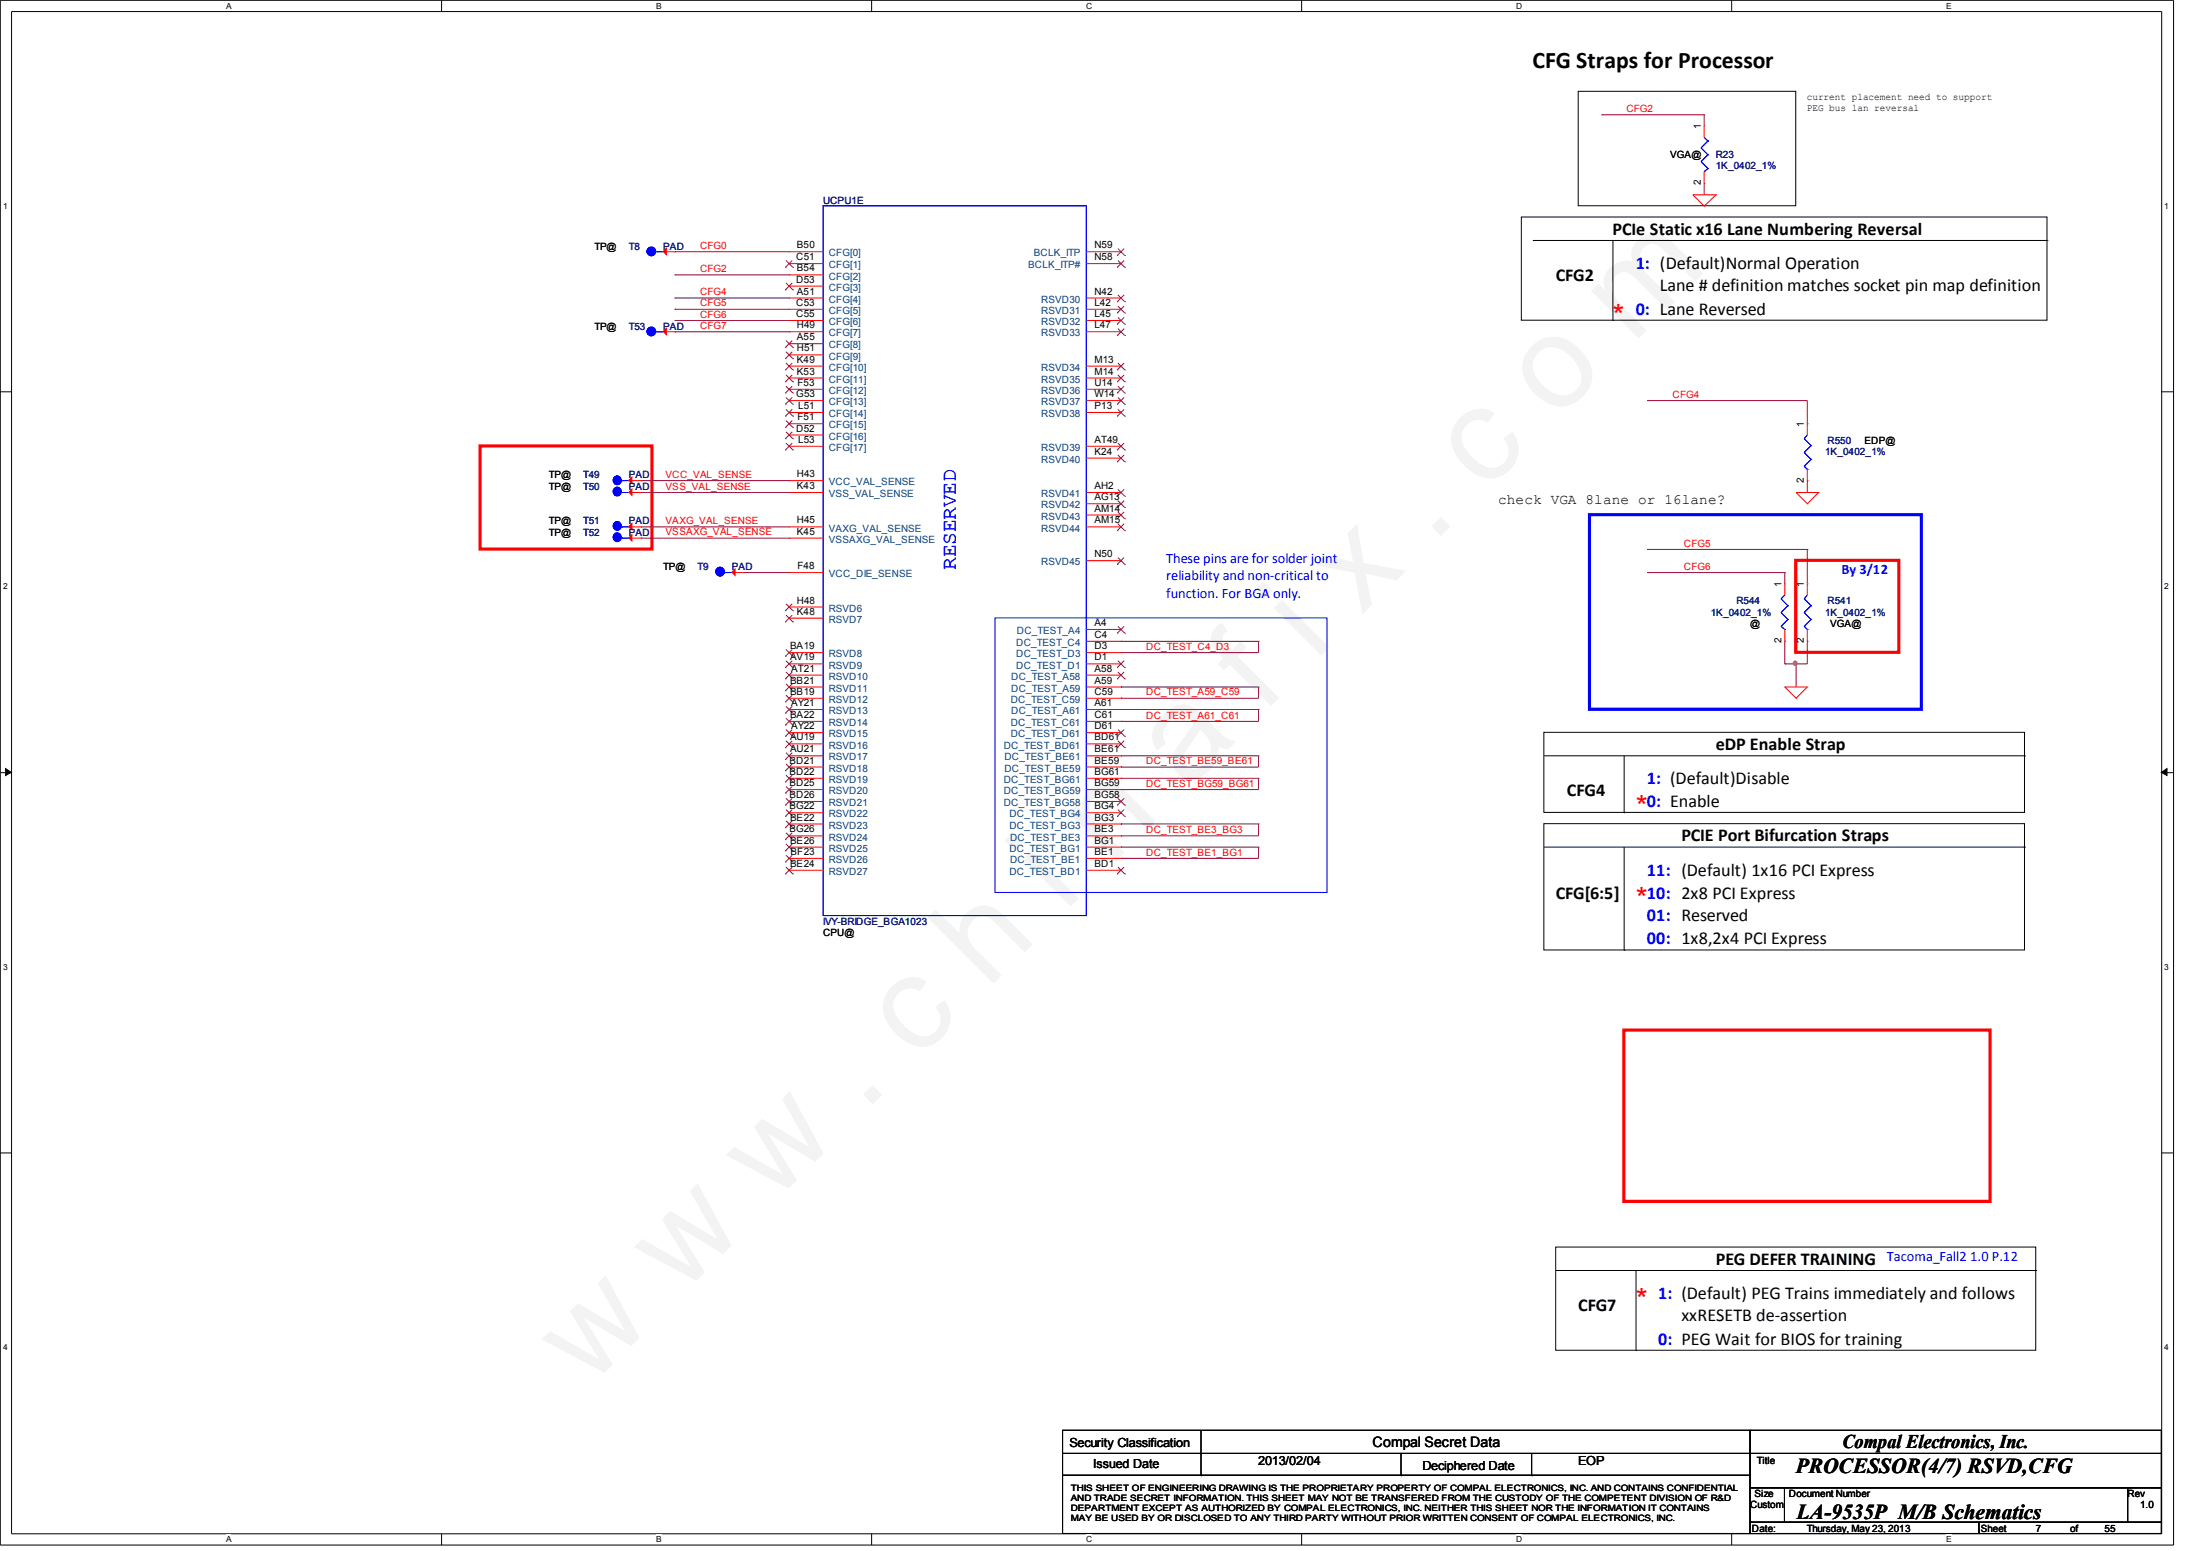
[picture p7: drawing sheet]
<svg xmlns="http://www.w3.org/2000/svg" width="297mm" height="210mm" viewBox="0 0 297 210" stroke-linecap="round" stroke-linejoin="round" font-family="sans-serif">
<defs><g id="words">
<text font-size="17.6" fill="#f00" x="79.7" y="188" transform="rotate(-45 79.7 188)">w w w . c h i n a f i x . c o m</text>
<g font-size="4.1" fill="#f00">
<text x="218.4" y="44.1">*</text>
<text x="221.6" y="110.7">*</text>
<text x="221.6" y="123.1">*</text>
<text x="221.6" y="177.3">*</text>
</g>
<text font-size="3.2" x="207.6" y="9.2">CFG Straps for Processor</text>
<g font-size="2.9">
<text x="243.2" y="199.5">PROCESSOR(4/7) RSVD,CFG</text>
<text x="243.4" y="205.7">LA-9535P M/B Schematics</text>
</g>
<text font-size="2.8" fill="#00f" x="129.5" y="77.1" transform="rotate(-90 129.5 77.1)">RESERVED</text>
<text font-size="2.6" x="249.6" y="196.1">Compal Electronics, Inc.</text>
<g font-size="2.5">
<text x="218.4" y="31.8">PCIe Static x16 Lane Numbering Reversal</text>
<text x="210.7" y="38">CFG2</text>
<text x="224.8" y="39.5">Lane # definition matches socket pin map definition</text>
<text x="232.4" y="101.5">eDP Enable Strap</text>
<text x="212.3" y="107.7">CFG4</text>
<text x="227.8" y="113.9">PCIE Port Bifurcation Straps</text>
<text x="210.7" y="121.7">CFG[6:5]</text>
<text x="232.4" y="171.2">PEG DEFER TRAINING</text>
<text x="213.8" y="177.5">CFG7</text>
<text x="227.8" y="178.9">xxRESETB de-assertion</text>
</g>
<g font-size="2.5" fill="#00f">
<text x="221.6" y="36.4">1: (Default)Normal Operation</text>
<text x="221.6" y="42.7">0: Lane Reversed</text>
<text x="223.1" y="106.2">1: (Default)Disable</text>
<text x="223.1" y="109.2">0: Enable</text>
<text x="223.1" y="118.5">11: (Default) 1x16 PCI Express</text>
<text x="223.1" y="121.7">10: 2x8 PCI Express</text>
<text x="223.1" y="124.7">01: Reserved</text>
<text x="223.1" y="127.8">00: 1x8,2x4 PCI Express</text>
<text x="224.6" y="175.9">1: (Default) PEG Trains immediately and follows</text>
<text x="224.6" y="182.1">0: PEG Wait for BIOS for training</text>
</g>
<g font-size="1.9">
<text x="202.9" y="68.2">check VGA 8lane or 16lane?</text>
<text x="185.9" y="195.9">Compal Secret Data</text>
</g>
<g font-size="1.9" fill="#00f">
<text x="158" y="76.2">These pins are for solder joint</text>
<text x="249.4" y="77.7">By 3/12</text>
<text x="158" y="78.6">reliability and non-critical to</text>
<text x="158" y="80.9">function. For BGA only.</text>
<text x="255.6" y="170.7">Tacoma_Fall2 1.0 P.12</text>
</g>
<g font-size="1.7">
<text x="144.9" y="195.9">Security Classification</text>
<text x="148.1" y="198.8">Issued Date</text>
<text x="170.4" y="198.4">2013/02/04</text>
<text x="192.7" y="199">Deciphered Date</text>
<text x="213.8" y="198.4">EOP</text>
</g>
<g font-size="1.4" fill="#f00">
<text x="220.3" y="15.2">CFG2</text>
<text x="94.8" y="33.7">CFG0</text>
<text x="94.8" y="41.5">CFG5</text>
<text x="94.8" y="40">CFG4</text>
<text x="94.8" y="36.8">CFG2</text>
<text x="94.8" y="44.5">CFG7</text>
<text x="94.8" y="43">CFG6</text>
<text x="226.6" y="53.8">CFG4</text>
<text x="90.2" y="64.7">VCC_VAL_SENSE</text>
<text x="90.2" y="71">VAXG_VAL_SENSE</text>
<text x="90.2" y="66.3">VSS_VAL_SENSE</text>
<text x="90.2" y="72.5">VSSAXG_VAL_SENSE</text>
<text x="228.1" y="74">CFG5</text>
<text x="228.1" y="77.1">CFG6</text>
<text x="155.3" y="88">DC_TEST_C4_D3</text>
<text x="155.3" y="94.1">DC_TEST_A59_C59</text>
<text x="155.3" y="97.3">DC_TEST_A61_C61</text>
<text x="155.3" y="103.5">DC_TEST_BE59_BE61</text>
<text x="155.3" y="106.5">DC_TEST_BG59_BG61</text>
<text x="155.3" y="112.8">DC_TEST_BE3_BG3</text>
<text x="155.3" y="115.8">DC_TEST_BE1_BG1</text>
</g>
<g font-size="1.4">
<text x="244.7" y="13.5">current placement need to support</text>
<text x="244.7" y="15.1">PEG bus lan reversal</text>
<text x="226.2" y="21.4">VGA@</text>
<text x="80.5" y="33.8">TP@</text>
<text x="107.9" y="35.2">C51</text>
<text x="107.9" y="33.6">B50</text>
<text x="148.2" y="35.2">N58</text>
<text x="148.3" y="33.6">N59</text>
<text x="107.9" y="38.3">D53</text>
<text x="107.9" y="41.4">C53</text>
<text x="107.9" y="36.7">B54</text>
<text x="107.9" y="39.9">A51</text>
<text x="148.3" y="39.9">N42</text>
<text x="148.3" y="41.4">L42</text>
<text x="80.5" y="44.6">TP@</text>
<text x="107.9" y="42.9">C55</text>
<text x="107.9" y="44.4">H49</text>
<text x="107.9" y="46.1">A55</text>
<text x="107.9" y="47.6">H51</text>
<text x="148.3" y="42.9">L45</text>
<text x="148.3" y="44.4">L47</text>
<text x="107.9" y="53.8">G53</text>
<text x="107.9" y="49.1">K49</text>
<text x="107.9" y="50.7">K53</text>
<text x="108" y="52.2">F53</text>
<text x="148.3" y="49.1">M13</text>
<text x="148.3" y="50.7">M14</text>
<text x="148.3" y="52.2">U14</text>
<text x="148.3" y="53.8">W14</text>
<text x="107.9" y="58.4">D52</text>
<text x="108" y="56.9">F51</text>
<text x="108.1" y="55.4">L51</text>
<text x="108.1" y="59.9">L53</text>
<text x="148.3" y="55.4">P13</text>
<text x="148.3" y="59.9">AT49</text>
<text x="74.3" y="64.8">TP@</text>
<text x="107.9" y="64.6">H43</text>
<text x="148.3" y="61.6">K24</text>
<text x="252.6" y="60.1">EDP@</text>
<text x="74.3" y="66.3">TP@</text>
<text x="74.3" y="71">TP@</text>
<text x="107.9" y="66.2">K43</text>
<text x="107.9" y="70.9">H45</text>
<text x="148.3" y="66.2">AH2</text>
<text x="148.3" y="67.7">AG13</text>
<text x="148.3" y="69.3">AM14</text>
<text x="148.3" y="70.9">AM15</text>
<text x="74.3" y="72.6">TP@</text>
<text x="89.8" y="77.1">TP@</text>
<text x="107.9" y="72.4">K45</text>
<text x="108" y="77">F48</text>
<text x="148.3" y="75.4">N50</text>
<text x="107.9" y="81.7">H48</text>
<text x="107.9" y="83.2">K48</text>
<text x="107" y="87.9">BA19</text>
<text x="107" y="89.4">AV19</text>
<text x="148.2" y="84.8">A4</text>
<text x="148.2" y="86.4">C4</text>
<text x="148.2" y="89.4">D1</text>
<text x="148.2" y="87.9">D3</text>
<text x="237.1" y="84.9">@</text>
<text x="247.9" y="84.9">VGA@</text>
<text x="107" y="92.5">BB21</text>
<text x="107" y="94.1">BB19</text>
<text x="107.2" y="90.9">AT21</text>
<text x="107.2" y="95.6">AY21</text>
<text x="148.3" y="94.1">C59</text>
<text x="148.3" y="90.9">A58</text>
<text x="148.3" y="92.5">A59</text>
<text x="148.3" y="95.6">A61</text>
<text x="107" y="97.2">BA22</text>
<text x="107" y="100.2">AU19</text>
<text x="107" y="101.9">AU21</text>
<text x="107.2" y="98.7">AY22</text>
<text x="148.2" y="100.2">BD61</text>
<text x="148.2" y="101.9">BE61</text>
<text x="148.3" y="97.2">C61</text>
<text x="148.3" y="98.7">D61</text>
<text x="106.9" y="103.4">BD21</text>
<text x="106.9" y="104.9">BD22</text>
<text x="106.9" y="106.4">BD25</text>
<text x="148.2" y="103.4">BE59</text>
<text x="148.2" y="106.4">BG59</text>
<text x="148.2" y="104.9">BG61</text>
<text x="106.9" y="108">BD26</text>
<text x="106.9" y="109.6">BG22</text>
<text x="106.9" y="112.7">BG26</text>
<text x="107" y="111.1">BE22</text>
<text x="148.2" y="108">BG58</text>
<text x="148.3" y="111.1">BG3</text>
<text x="148.3" y="109.6">BG4</text>
<text x="148.3" y="112.7">BE3</text>
<text x="107" y="114.2">BE26</text>
<text x="107" y="117.3">BE24</text>
<text x="107.1" y="115.7">BF23</text>
<text x="148.3" y="117.3">BD1</text>
<text x="148.3" y="114.2">BG1</text>
<text x="148.3" y="115.7">BE1</text>
<text x="111.5" y="126.7">CPU@</text>
<text x="237.7" y="202.7">Size</text>
<text x="238" y="198.2">Title</text>
<text x="242.3" y="202.7">Document Number</text>
<text x="288.2" y="202.7">Rev</text>
<text x="237.1" y="204.2">Custom</text>
<text x="237.3" y="207.3">Date:</text>
<text x="244.8" y="207.3">Thursday, May 23, 2013</text>
<text x="268.3" y="207.3">Sheet</text>
<text x="275.8" y="207.3">7</text>
<text x="280.4" y="207.3">of</text>
<text x="285.1" y="207.3">55</text>
<text x="289.9" y="204.2">1.0</text>
</g>
<g font-size="1.4" fill="#000080">
<text x="232.4" y="21.4">R23</text>
<text x="232.4" y="22.9">1K_0402_1%</text>
<text x="111.5" y="27.6">UCPU1E</text>
<text x="85.2" y="33.8">T8</text>
<text x="89.8" y="33.8">PAD</text>
<text x="85.2" y="44.6">T53</text>
<text x="89.8" y="44.6">PAD</text>
<text x="79" y="64.8">T49</text>
<text x="85.2" y="64.8">PAD</text>
<text x="247.2" y="61.6">1K_0402_1%</text>
<text x="247.6" y="60.1">R550</text>
<text x="79" y="66.3">T50</text>
<text x="79" y="71">T51</text>
<text x="85.2" y="66.3">PAD</text>
<text x="85.2" y="71">PAD</text>
<text x="79" y="72.6">T52</text>
<text x="85.2" y="72.6">PAD</text>
<text x="94.5" y="77.1">T9</text>
<text x="99.1" y="77.1">PAD</text>
<text x="231.7" y="83.4">1K_0402_1%</text>
<text x="235.2" y="81.8">R544</text>
<text x="247.2" y="83.4">1K_0402_1%</text>
<text x="247.6" y="81.8">R541</text>
<text x="111.5" y="125.2">IVY-BRIDGE_BGA1023</text>
</g>
<g font-size="1.4" fill="#004080">
<text x="112.3" y="34.7">CFG[0]</text>
<text x="140" y="34.7">BCLK_ITP</text>
<text x="112.3" y="36.3">CFG[1]</text>
<text x="112.3" y="37.8">CFG[2]</text>
<text x="112.3" y="39.4">CFG[3]</text>
<text x="112.3" y="41">CFG[4]</text>
<text x="139.3" y="36.3">BCLK_ITP#</text>
<text x="141.1" y="41">RSVD30</text>
<text x="112.3" y="42.5">CFG[5]</text>
<text x="112.3" y="44">CFG[6]</text>
<text x="112.3" y="45.6">CFG[7]</text>
<text x="112.3" y="47.2">CFG[8]</text>
<text x="141.1" y="42.5">RSVD31</text>
<text x="141.1" y="44">RSVD32</text>
<text x="141.1" y="45.6">RSVD33</text>
<text x="112.3" y="48.7">CFG[9]</text>
<text x="112.3" y="50.2">CFG[10]</text>
<text x="112.3" y="51.8">CFG[11]</text>
<text x="112.3" y="53.3">CFG[12]</text>
<text x="141.1" y="50.2">RSVD34</text>
<text x="141.1" y="51.8">RSVD35</text>
<text x="141.1" y="53.3">RSVD36</text>
<text x="112.3" y="54.9">CFG[13]</text>
<text x="112.3" y="56.5">CFG[14]</text>
<text x="112.3" y="58">CFG[15]</text>
<text x="112.3" y="59.5">CFG[16]</text>
<text x="141.1" y="54.9">RSVD37</text>
<text x="141.1" y="56.5">RSVD38</text>
<text x="112.3" y="61">CFG[17]</text>
<text x="112.3" y="65.7">VCC_VAL_SENSE</text>
<text x="141.1" y="61">RSVD39</text>
<text x="141.1" y="62.7">RSVD40</text>
<text x="112.3" y="67.3">VSS_VAL_SENSE</text>
<text x="112.3" y="72">VAXG_VAL_SENSE</text>
<text x="141.1" y="67.3">RSVD41</text>
<text x="141.1" y="68.8">RSVD42</text>
<text x="141.1" y="70.4">RSVD43</text>
<text x="141.1" y="72">RSVD44</text>
<text x="112.3" y="73.5">VSSAXG_VAL_SENSE</text>
<text x="141.1" y="76.5">RSVD45</text>
<text x="112.3" y="78.1">VCC_DIE_SENSE</text>
<text x="112.3" y="82.8">RSVD6</text>
<text x="112.3" y="89">RSVD8</text>
<text x="112.3" y="84.3">RSVD7</text>
<text x="137.7" y="87.5">DC_TEST_C4</text>
<text x="137.7" y="89">DC_TEST_D3</text>
<text x="137.8" y="85.9">DC_TEST_A4</text>
<text x="112.3" y="90.5">RSVD9</text>
<text x="112.3" y="92">RSVD10</text>
<text x="112.3" y="93.6">RSVD11</text>
<text x="112.3" y="95.2">RSVD12</text>
<text x="136.9" y="95.2">DC_TEST_C59</text>
<text x="137" y="92">DC_TEST_A58</text>
<text x="137" y="93.6">DC_TEST_A59</text>
<text x="137.7" y="90.5">DC_TEST_D1</text>
<text x="112.3" y="96.7">RSVD13</text>
<text x="112.3" y="98.3">RSVD14</text>
<text x="112.3" y="99.8">RSVD15</text>
<text x="112.3" y="101.3">RSVD16</text>
<text x="136" y="101.3">DC_TEST_BD61</text>
<text x="136.9" y="98.3">DC_TEST_C61</text>
<text x="136.9" y="99.8">DC_TEST_D61</text>
<text x="137" y="96.7">DC_TEST_A61</text>
<text x="112.3" y="103">RSVD17</text>
<text x="112.3" y="104.5">RSVD18</text>
<text x="112.3" y="106">RSVD19</text>
<text x="112.3" y="107.5">RSVD20</text>
<text x="136" y="107.5">DC_TEST_BG59</text>
<text x="136" y="106">DC_TEST_BG61</text>
<text x="136.1" y="104.5">DC_TEST_BE59</text>
<text x="136.1" y="103">DC_TEST_BE61</text>
<text x="112.3" y="109.1">RSVD21</text>
<text x="112.3" y="110.7">RSVD22</text>
<text x="112.3" y="112.2">RSVD23</text>
<text x="112.3" y="113.8">RSVD24</text>
<text x="136" y="109.1">DC_TEST_BG58</text>
<text x="136.7" y="112.2">DC_TEST_BG3</text>
<text x="136.7" y="110.7">DC_TEST_BG4</text>
<text x="136.8" y="113.8">DC_TEST_BE3</text>
<text x="112.3" y="115.3">RSVD25</text>
<text x="112.3" y="116.8">RSVD26</text>
<text x="112.3" y="118.4">RSVD27</text>
<text x="136.7" y="118.4">DC_TEST_BD1</text>
<text x="136.7" y="115.3">DC_TEST_BG1</text>
<text x="136.8" y="116.8">DC_TEST_BE1</text>
</g>
<g font-size="1.3">
<text x="230.4" y="17.4" transform="rotate(-90 230.4 17.4)">1</text>
<text x="230.4" y="25.1" transform="rotate(-90 230.4 25.1)">2</text>
<text x="244.3" y="57.7" transform="rotate(-90 244.3 57.7)">1</text>
<text x="244.3" y="65.4" transform="rotate(-90 244.3 65.4)">2</text>
<text x="241.3" y="79.4" transform="rotate(-90 241.3 79.4)">1</text>
<text x="244.3" y="79.4" transform="rotate(-90 244.3 79.4)">1</text>
<text x="241.3" y="87" transform="rotate(-90 241.3 87)">2</text>
<text x="244.3" y="87" transform="rotate(-90 244.3 87)">2</text>
</g>
<g font-size="1.2">
<text x="145" y="201.8">THIS SHEET OF ENGINEERING DRAWING IS THE PROPRIETARY PROPERTY OF COMPAL ELECTRONICS, INC. AND CONTAINS CONFIDENTIAL</text>
<text x="145" y="203.2">AND TRADE SECRET INFORMATION. THIS SHEET MAY NOT BE TRANSFERED FROM THE CUSTODY OF THE COMPETENT DIVISION OF R&amp;D</text>
<text x="145" y="204.6">DEPARTMENT EXCEPT AS AUTHORIZED BY COMPAL ELECTRONICS, INC. NEITHER THIS SHEET NOR THE INFORMATION IT CONTAINS</text>
<text x="145" y="205.9">MAY BE USED BY OR DISCLOSED TO ANY THIRD PARTY WITHOUT PRIOR WRITTEN CONSENT OF COMPAL ELECTRONICS, INC.</text>
</g>
<g font-size="1.1">
<text x="30.6" y="1.2">A</text>
<text x="88.9" y="1.2">B</text>
<text x="147.1" y="1.2">C</text>
<text x="205.4" y="1.2">D</text>
<text x="263.6" y="1.2">E</text>
<text x=".4" y="28.3">1</text>
<text x="293.2" y="28.3">1</text>
<text x=".4" y="79.8">2</text>
<text x="293.2" y="79.8">2</text>
<text x=".4" y="131.3">3</text>
<text x="293.2" y="131.3">3</text>
<text x=".4" y="182.8">4</text>
<text x="293.2" y="182.8">4</text>
<text x="30.6" y="208.8">A</text>
<text x="88.9" y="208.8">B</text>
<text x="147.1" y="208.8">C</text>
<text x="205.4" y="208.8">D</text>
<text x="263.6" y="208.8">E</text>
</g>
</g></defs>
<path d="M0 0h294.4v209.2h-294.4zM1.6 1.6h291.2v206h-291.2z" fill="none" stroke="#000" stroke-width=".14"/>
<g fill="#fff">
<path d="M30.6 .2h.6v1.2h-.6z"/>
<path d="M30.6 207.8h.6v1.2h-.6z"/>
</g>
<path d="M59.8 0v1.6M59.8 207.6v1.6" fill="none" stroke="#000" stroke-width=".14"/>
<g fill="#fff">
<path d="M88.9 .2h.7v1.2h-.7z"/>
<path d="M88.9 207.8h.7v1.2h-.7z"/>
</g>
<path d="M118.1 0v1.6M118.1 207.6v1.6" fill="none" stroke="#000" stroke-width=".14"/>
<g fill="#fff">
<path d="M147.2 .2h.7v1.2h-.7z"/>
<path d="M147.2 207.8h.7v1.2h-.7z"/>
</g>
<path d="M176.3 0v1.6M176.3 207.6v1.6" fill="none" stroke="#000" stroke-width=".14"/>
<g fill="#fff">
<path d="M205.4 .2h.8v1.2h-.8z"/>
<path d="M205.4 207.8h.8v1.2h-.8z"/>
</g>
<path d="M234.6 0v1.6M234.6 207.6v1.6" fill="none" stroke="#000" stroke-width=".14"/>
<g fill="#fff">
<path d="M263.7 .2h.6v1.2h-.6z"/>
<path d="M263.7 207.8h.6v1.2h-.6z"/>
<path d="M.4 27.3h.6v1.2h-.6z"/>
<path d="M293.2 27.3h.6v1.2h-.6z"/>
<path d="M.4 78.7h.6v1.3h-.6z"/>
<path d="M293.2 78.7h.6v1.3h-.6z"/>
</g>
<path d="M0 53h1.6M292.8 53h1.5" fill="none" stroke="#000" stroke-width=".14"/>
<g fill="#fff">
<path d="M.4 130.3h.6v1.3h-.6z"/>
<path d="M293.2 130.3h.6v1.3h-.6z"/>
</g>
<path d="M0 104.6h1.6M292.8 104.6h1.5" fill="none" stroke="#000" stroke-width=".14"/>
<path d="M.8 104.1l.7 .5-.7 .4zM292.8 104.6l.7-.5v.9z" fill="#000" stroke="#000" stroke-width=".14"/>
<g fill="#fff">
<path d="M.4 181.8h.6v1.2h-.6z"/>
<path d="M293.2 181.8h.6v1.2h-.6z"/>
</g>
<g fill="none" stroke="#000" stroke-width=".14">
<path d="M213.8 12.4h29.4v15.5h-29.4zM206.1 29.4h71.2v13.9h-71.2zM207.6 32.6h69.7M277.3 32.6h.1M209.1 99.1h65.1v10.9h-65.1zM209.1 111.5h65.1v17.1h-65.1zM209.2 114.7h65.1M209.2 102.3h65.1M274.3 114.7h.1M274.3 102.3h.1M0 156.1h1.6M292.8 156.1h1.5"/>
<path d="M210.7 168.8h65.1v14h-65.1zM210.8 172h65M275.8 172h.1M143.9 193.6h93.2v3.2h-93.2zM143.9 196.8h93.2v2.9h-93.2zM143.9 199.7h93.2v7.9h-93.2zM162.7 196.8h.1M162.7 199.8h.1M162.7 193.7v6.1M189.8 199.8h.1M189.8 196.8v3M207.5 199.8h.1"/>
<path d="M207.5 196.8v3M237.1 193.6h55.7v3.2h-55.7zM237.1 196.8h55.7v4.6h-55.7zM237.1 201.4h4.6v4.7h-4.6zM237.1 206.1h31v1.5h-31zM241.7 201.4h46.5v4.7h-46.5zM268.1 206.1h24.7v1.5h-24.7zM288.2 201.4h4.6v4.7h-4.6z"/>
</g>
<g fill="none" stroke="#00f" stroke-width=".14">
<path d="M230.8 18.6l.6 .5M231.4 19.1h.1M231.4 19.1l-1 .9M111.5 27.9h35.7v96.1h-35.7zM230.4 20h.1M230.4 21.9h.1M230.4 20l1 1M230.4 21.9l1 .9M230.8 23.2h.1M231.4 21h.1M231.4 22.8h.1M231.4 21l-1 .9"/>
<path d="M231.4 22.8l-.6 .4M244.4 59.4h.1M244.4 59.4l.9 .9M244.8 58.9l-.4 .5M244.4 61.3h.1M244.4 63.1h.1M244.4 61.3l.9 .9M244.4 63.1l.4 .4M244.8 63.5h.1M245.3 60.3h.1M245.3 62.2h.1M245.3 60.3l-.9 1"/>
<path d="M245.3 62.2l-.9 .9M134.8 83.7h44.9v37.1h-44.9zM241.3 81.1h.1M241.3 82.9h.1M241.3 84.8h.1M241.3 81.1l.9 .9M241.3 82.9l.9 1M241.3 84.8l.5 .4M241.8 85.2h.1M241.8 80.6l-.5 .5M242.2 82h.1M242.2 83.9h.1"/>
<path d="M242.2 82l-.9 .9M242.2 83.9l-.9 .9M244.4 81.1h.1M244.4 82.9h.1M244.4 84.8h.1M244.4 81.1l.9 .9M244.4 82.9l.9 1M244.4 84.8l.4 .4M244.8 85.2h.1M244.8 80.6l-.4 .5M245.3 82h.1M245.3 83.9h.1"/>
<path d="M245.3 82l-.9 .9M245.3 83.9l-.9 .9"/>
</g>
<path d="M215.3 69.7h45v26.3h-45z" fill="none" stroke="#00f" stroke-width=".42"/>
<path d="M65 60.4h23.3v13.9h-23.3zM243.2 75.9h14v12.4h-14zM220 139.4h49.6v23.2h-49.6z" fill="none" stroke="#f00" stroke-width=".42"/>
<g fill="none" stroke="#800040" stroke-width=".14">
<path d="M217 15.5h.1M217 15.5h13.8M230.8 15.5h.1M230.8 15.5v1.6M223.1 54.2h21.7v3.2M244.8 57.4h.1M223.1 74.4h21.7M223.1 77.5h18.7M241.8 77.5h.1M241.8 77.5v1.5M244.8 74.4h.1M244.8 65.1h.1"/>
<path d="M244.8 65.1v1.6M244.8 74.4v4.6M241.8 89.9h.1M241.8 86.8h.1M241.8 86.8v3.1M243.3 89.9h.1M243.3 89.9v3.1M244.8 86.8h.1M244.8 86.8v3.1h-3"/>
</g>
<circle cx="243.1" cy="89.8" r=".28" fill="#f0f" stroke="#f0f" stroke-width=".14"/>
<g fill="none" stroke="#f00" stroke-width=".14">
<path d="M230.8 17.1h.1M230.8 17.1v1.5M230.8 23.2v1.6M244.8 57.4h.1M244.8 57.4v1.5M241.8 79h.1M241.8 79v1.6M243.3 66.7h.1M243.3 66.7h3M243.3 66.7l1.5 1.5M244.8 68.2h.1M244.8 65.1h.1"/>
<path d="M244.8 79h.1M244.8 63.5v1.6M244.8 79v1.6M246.3 66.7h.1M246.3 66.7l-1.5 1.5M241.8 93h.1M241.8 86.8h.1M241.8 93h3M241.8 93l1.5 1.5M241.8 85.2v1.6M243.3 94.5h.1M244.8 93h.1"/>
<path d="M244.8 86.8h.1M244.8 93l-1.5 1.5M244.8 85.2v1.6"/>
</g>
<use href="#words"/>
</svg>
